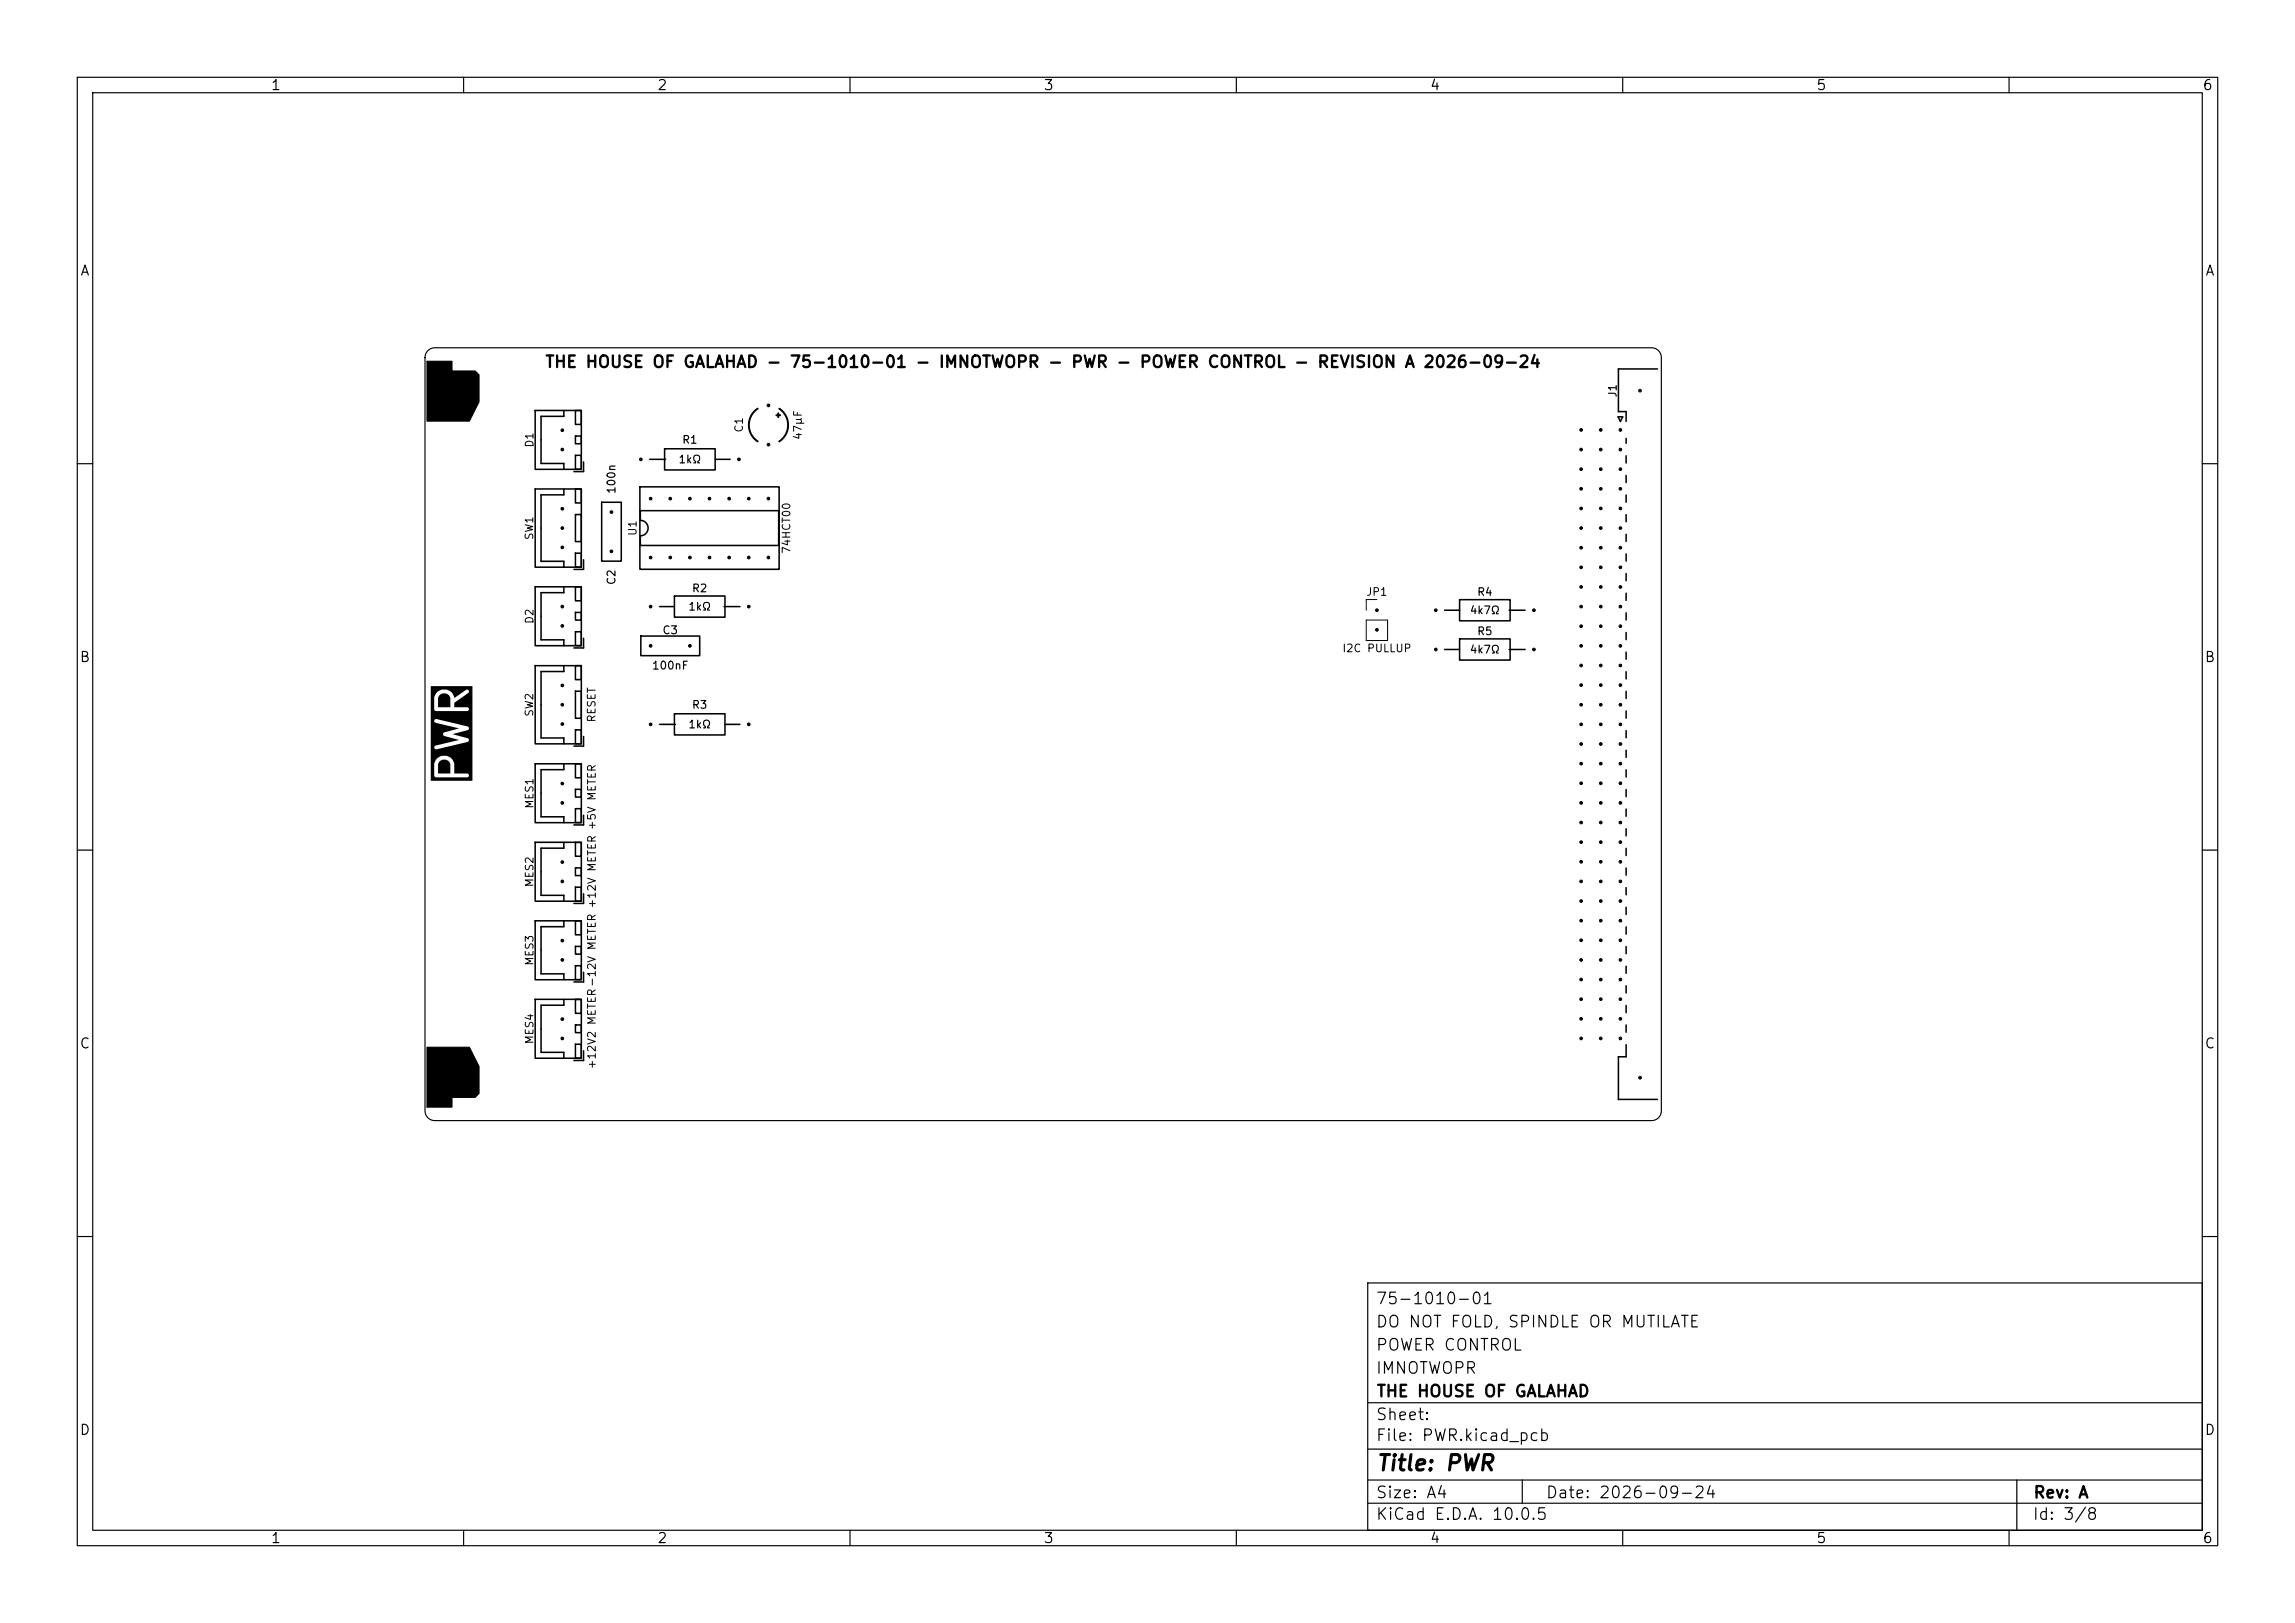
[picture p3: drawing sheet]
<svg xmlns="http://www.w3.org/2000/svg" width="297mm" height="210mm" viewBox="0 0 297 210" stroke-linecap="round" stroke-linejoin="round" font-family="sans-serif">
<defs><g id="words">
<text font-size="2" x="178" y="190.8">Title: PWR</text>
<g font-size="1.5">
<text x="70.4" y="47.9">THE HOUSE OF GALAHAD - 75-1010-01 - IMNOTWOPR - PWR - POWER CONTROL - REVISION A 2026-09-24</text>
<text x="178" y="172.1">DO NOT FOLD, SPINDLE OR MUTILATE</text>
<text x="178" y="169.1">75-1010-01</text>
<text x="178" y="178.1">IMNOTWOPR</text>
<text x="178" y="175.1">POWER CONTROL</text>
<text x="178" y="184.1">Sheet:</text>
<text x="178" y="181.1">THE HOUSE OF GALAHAD</text>
<text x="178" y="186.8">File: PWR.kicad_pcb</text>
<text x="178" y="197">KiCad E.D.A. 10.0.5</text>
<text x="178" y="194.2">Size: A4</text>
<text x="200" y="194.2">Date: 2026-09-24</text>
<text x="263" y="197">Id: 3/8</text>
<text x="263" y="194.2">Rev: A</text>
</g>
<g font-size="1.3">
<text x="35" y="12">1</text>
<text x="85" y="12">2</text>
<text x="135" y="12">3</text>
<text x="185" y="12">4</text>
<text x="235" y="12">5</text>
<text x="285" y="12">6</text>
<text x="10.3" y="36">A</text>
<text x="285.3" y="36">A</text>
<text x="10.2" y="86">B</text>
<text x="285.2" y="86">B</text>
<text x="10.2" y="136">C</text>
<text x="285.2" y="136">C</text>
<text x="10.2" y="186">D</text>
<text x="285.2" y="186">D</text>
<text x="35" y="200">1</text>
<text x="85" y="200">2</text>
<text x="135" y="200">3</text>
<text x="185" y="200">4</text>
<text x="235" y="200">5</text>
<text x="285" y="200">6</text>
</g>
<g font-size="1">
<text x="209.5" y="51.5" transform="rotate(-90 209.5 51.5)">J1</text>
<text x="69.3" y="58" transform="rotate(-90 69.3 58)">D1</text>
<text x="88.2" y="57.7">R1</text>
<text x="96.4" y="56.1" transform="rotate(-90 96.4 56.1)">C1</text>
<text x="104" y="57" transform="rotate(-90 104 57)">47µF</text>
<text x="79.9" y="64" transform="rotate(-90 79.9 64)">100n</text>
<text x="87.7" y="60.2">1kΩ</text>
<text x="69.3" y="70" transform="rotate(-90 69.3 70)">SW1</text>
<text x="82.6" y="69.4" transform="rotate(-90 82.6 69.4)">U1</text>
<text x="102.5" y="71.7" transform="rotate(-90 102.5 71.7)">74HCT00</text>
<text x="79.9" y="75.8" transform="rotate(-90 79.9 75.8)">C2</text>
<text x="89.5" y="76.9">R2</text>
<text x="176.7" y="77.3">JP1</text>
<text x="191.1" y="77.3">R4</text>
<text x="69.3" y="80.8" transform="rotate(-90 69.3 80.8)">D2</text>
<text x="85.6" y="82.3">C3</text>
<text x="89" y="79.2">1kΩ</text>
<text x="190.1" y="79.7">4k7Ω</text>
<text x="191.1" y="82.4">R5</text>
<text x="84.3" y="86.9">100nF</text>
<text x="173.6" y="84.6">I2C PULLUP</text>
<text x="190.1" y="84.8">4k7Ω</text>
<text x="69.3" y="92.8" transform="rotate(-90 69.3 92.8)">SW2</text>
<text x="77.3" y="93.6" transform="rotate(-90 77.3 93.6)">RESET</text>
<text x="89" y="94.5">1kΩ</text>
<text x="89.5" y="91.9">R3</text>
<text x="69.3" y="104.7" transform="rotate(-90 69.3 104.7)">MES1</text>
<text x="69.3" y="114.9" transform="rotate(-90 69.3 114.9)">MES2</text>
<text x="69.3" y="125" transform="rotate(-90 69.3 125)">MES3</text>
<text x="69.3" y="135.2" transform="rotate(-90 69.3 135.2)">MES4</text>
<text x="77.3" y="138.4" transform="rotate(-90 77.3 138.4)">+12V2 METER-12V METER +12V METER +5V METER</text>
</g>
</g></defs>
<g fill="none" stroke="#000" stroke-width=".15">
<path d="M10 10h277v190h-277zM12 12h273v186h-273zM60 10v2M110 10v2M160 10v2M210 10v2M260 10v2M55.4 45.4l.3-.3 .6-.1h157.4a1.27 1.27 0 0 1 1.3 1.3v97.4a1.27 1.27 0 0 1-1.3 1.3h-157.4a1.27 1.27 0 0 1-1.3-1.3v-97.4l.1-.6zM10 60h2M285 60h2M10 110h2M285 110h2"/>
<path d="M10 160h2M177 166h108v32h-108zM285 160h2M60 198v2M110 198v2M160 198v2M177 194.5h108M177 191.5h108M177 187.5h108M177 181.5h108M197 191.5v3M210 198v2"/>
<path d="M260 198v2M261 191.5v6.5"/>
</g>
<path d="M55.3 46.7h3.2v1.3h3l.5 .5v3.5l-1.3 2.5h-5.4zM56.8 98.6a.83 .83 0 0 1 1.5 .3v1.2h-1.6v-1.2zM57 89.9a.83 .83 0 0 1 1.3 .4v1.2h-1.6v-1.2zM55.7 88.8h5.4v12.2h-5.4v-2.2h.5v1.6l.2 .2h4a.25 .25 0 0 0 .3-.3 .25 .25 0 0 0-.3-.2h-1.6v-1.4l-.5-.6-.5-.3h-.7l-.6 .5-.3 .5h-.5v-5.5h.5l.2 .2 3 .8-1.9 .5-.2 .2 .2 .2 1.9 .5-3 .8a.25 .25 0 0 0-.2 .3 .25 .25 0 0 0 .3 .2l4.1-1.1 .1-.1-.1-.3-2-.5 1.9-.5 .2-.3-.2-.2-4-1-.2 .1-.1 .2h-.5v-3.1h.5v1.6l.2 .2h4a.25 .25 0 0 0 .3-.2 .25 .25 0 0 0-.3-.3h-1.6v-.6l1.8-1.2a.25 .25 0 0 0 0-.4 .25 .25 0 0 0-.3 0l-1.5 1-.3-.6-.2-.2-.5-.3-.7 .1-.6 .4-.3 .5h-.5zM55.3 135.5h5.4l1.3 2.5v3.5l-.5 .5h-3v1.3h-3.2z" fill="#000"/>
<g fill="none" stroke="#000" stroke-width=".2">
<path d="M69.3 53.1h5.9v7.6h-5.9zM73 53.1v.8h-3v6.1h3v.7M74.5 53.1h.7v1.8h-.7zM74.5 56.4h.7v1h-.7zM74.5 58.9h.7v1.8h-.7zM75.5 59.8v1.2h-1.2M84.1 59.4h2M86 58.1h6.5v2.7h-6.5zM92.5 59.4h2M209.4 53.9h.6l-.3 .6zM210.4 56.7v.7M210.4 59v.9"/>
<path d="M214.5 47.7h-5.1v5.6h1v1.2M69.3 75.9h5.9v7.7h-5.9zM69.3 63.3h5.9v10.1h-5.9zM73 63.3v.7h-3v8.6h3v.8M73 75.9v.8h-3v6.1h3v.7M74.5 75.9h.7v1.8h-.7zM74.5 79.2h.7v1h-.7zM74.5 63.3h.7v1.8h-.7zM74.5 66.6h.7v3.5h-.7zM74.5 71.6h.7v1.8h-.7zM75.5 72.4v1.3h-1.2M77.9 65h2.5v7.6h-2.5z"/>
<path d="M82.8 63h18v10.7h-18zM82.9 66.1h17.9v4.5h-17.9v-1.3a1 1 0 0 0 1-1 1 1 0 0 0-1-1zM85.3 78.5h2M87.3 77.1h6.5v2.8h-6.5zM93.7 78.5h2.1M187 79h1.9M188.9 77.6h6.5v2.7h-6.5zM195.3 79h2.1M210.4 61.5v.9M210.4 64.1v.9M210.4 66.6v.9M210.4 69.1v1"/>
<path d="M210.4 71.7v.9M210.4 74.2v.9M210.4 76.8v.9M210.4 79.3v.9M69.3 98.8h5.9v7.6h-5.9zM69.3 86.1h5.9v10.2h-5.9zM73 86.1v.8h-3v8.6h3v.7M73 98.8v.8h-3v6.1h3v.7M74.5 98.8h.7v1.8h-.7zM74.5 81.7h.7v1.8h-.7zM74.5 86.1h.7v1.8h-.7zM74.5 89.4h.7v3.5h-.7z"/>
<path d="M74.5 94.4h.7v1.8h-.7zM75.5 82.6v1.2h-1.2M75.5 95.3v1.2h-1.2M82.9 82.3h7.6v2.5h-7.6zM85.3 93.7h2.1M87.3 92.4h6.5v2.7h-6.5zM93.8 93.7h2M187 84h1.9M188.9 82.7h6.5v2.7h-6.5zM195.3 84h2.1M210.4 81.8v1M210.4 84.4v.9"/>
<path d="M210.4 86.9v.9M210.4 89.5v.9M210.4 92v.9M210.4 94.5v1M210.4 97.1v.9M210.4 99.6v.9M69.3 109h5.9v7.6h-5.9zM69.3 119.1h5.9v7.7h-5.9zM73 109v.8h-3v6.1h3v.7M73 119.2v.7h-3v6.1h3v.8M74.5 102.1h.7v1h-.7zM74.5 104.6h.7v1.8h-.7z"/>
<path d="M74.5 109h.7v1.8h-.7zM74.5 112.3h.7v1h-.7zM74.5 114.8h.7v1.8h-.7zM74.5 119.2h.7v1.8h-.7zM75.5 105.5v1.2h-1.2M75.5 115.7v1.2h-1.2M210.4 102.2v.9M210.4 104.7v.9M210.4 107.2v1M210.4 109.8v.9M210.4 112.3v.9M210.4 114.9v.9"/>
<path d="M210.4 117.4v.9M210.4 119.9v1M69.3 129.3h5.9v7.6h-5.9zM73 129.3v.8h-3v6.1h3v.7M74.5 129.3h.7v1.8h-.7zM74.5 132.6h.7v1h-.7zM74.5 135.1h.7v1.8h-.7zM74.5 122.5h.7v1h-.7zM74.5 125h.7v1.8h-.7zM75.5 125.8v1.3h-1.2M75.5 136v1.2h-1.2M210.4 135.2v1.5h-1v5.6h5.1"/>
<path d="M210.4 122.5v.9M210.4 125v.9M210.4 127.6v.9M210.4 130.1v.9M210.4 132.6v1"/>
</g>
<path d="M55.3 46.7h3.2v1.3h3l.5 .5v3.5l-1.3 2.5h-5.4zM178.2 77.6h-1.4v1.4M176.8 80.2h2.8v2.7h-2.8zM55.3 135.5h5.4l1.3 2.5v3.5l-.5 .5h-3v1.3h-3.2z" fill="none" stroke="#000" stroke-width=".13"/>
<path d="M98.1 52.9a2.54 2.54 0 0 0 0 4.2M100.5 53.7h.5M100.7 53.5v.5M100.8 52.9a2.54 2.54 0 0 1 0 4.2" fill="none" stroke="#000" stroke-width=".25"/>
<g fill="#000" stroke="#000" stroke-width=".13">
<circle cx="58.6" cy="50.6" r=".17"/>
<circle cx="72.8" cy="55.7" r=".17"/>
<circle cx="72.8" cy="58.2" r=".17"/>
<circle cx="82.9" cy="59.4" r=".17"/>
<circle cx="95.6" cy="59.4" r=".17"/>
<circle cx="99.4" cy="52.5" r=".18"/>
<circle cx="99.4" cy="57.5" r=".18"/>
<circle cx="204.6" cy="58.2" r=".17"/>
<circle cx="204.6" cy="55.6" r=".17"/>
<circle cx="207.2" cy="55.6" r=".17"/>
<circle cx="207.2" cy="58.2" r=".17"/>
<circle cx="209.7" cy="55.6" r=".17"/>
<circle cx="209.7" cy="58.2" r=".17"/>
<circle cx="212.2" cy="50.6" r=".17"/>
<circle cx="72.8" cy="65.8" r=".17"/>
<circle cx="72.8" cy="78.5" r=".17"/>
<circle cx="72.8" cy="70.8" r=".17"/>
<circle cx="72.8" cy="68.3" r=".17"/>
<circle cx="79.1" cy="71.3" r=".18"/>
<circle cx="79.1" cy="66.3" r=".18"/>
<circle cx="84.2" cy="72.1" r=".17"/>
<circle cx="84.2" cy="64.5" r=".17"/>
<circle cx="84.2" cy="78.5" r=".17"/>
<circle cx="86.7" cy="72.1" r=".17"/>
<circle cx="86.7" cy="64.5" r=".17"/>
<circle cx="89.3" cy="64.5" r=".17"/>
<circle cx="89.3" cy="72.1" r=".17"/>
<circle cx="91.8" cy="72.1" r=".17"/>
<circle cx="91.8" cy="64.5" r=".17"/>
<circle cx="94.4" cy="72.1" r=".17"/>
<circle cx="94.4" cy="64.5" r=".17"/>
<circle cx="96.9" cy="64.5" r=".17"/>
<circle cx="96.9" cy="78.5" r=".17"/>
<circle cx="96.9" cy="72.1" r=".17"/>
<circle cx="99.4" cy="72.1" r=".17"/>
<circle cx="99.4" cy="64.5" r=".17"/>
<circle cx="178.2" cy="79" r=".18"/>
<circle cx="185.8" cy="79" r=".18"/>
<circle cx="198.5" cy="79" r=".18"/>
<circle cx="204.6" cy="63.3" r=".17"/>
<circle cx="204.6" cy="78.5" r=".17"/>
<circle cx="204.6" cy="68.3" r=".17"/>
<circle cx="204.6" cy="60.7" r=".17"/>
<circle cx="204.6" cy="65.8" r=".17"/>
<circle cx="204.6" cy="73.4" r=".17"/>
<circle cx="204.6" cy="76" r=".17"/>
<circle cx="204.6" cy="70.9" r=".17"/>
<circle cx="207.2" cy="76" r=".17"/>
<circle cx="207.2" cy="63.3" r=".17"/>
<circle cx="207.2" cy="60.7" r=".17"/>
<circle cx="207.2" cy="65.8" r=".17"/>
<circle cx="207.2" cy="70.9" r=".17"/>
<circle cx="207.2" cy="78.5" r=".17"/>
<circle cx="207.2" cy="68.3" r=".17"/>
<circle cx="207.2" cy="73.4" r=".17"/>
<circle cx="209.7" cy="63.3" r=".17"/>
<circle cx="209.7" cy="78.5" r=".17"/>
<circle cx="209.7" cy="60.7" r=".17"/>
<circle cx="209.7" cy="76" r=".17"/>
<circle cx="209.7" cy="65.8" r=".17"/>
<circle cx="209.7" cy="73.4" r=".17"/>
<circle cx="209.7" cy="68.3" r=".17"/>
<circle cx="209.7" cy="70.9" r=".17"/>
<circle cx="72.8" cy="88.7" r=".17"/>
<circle cx="72.8" cy="93.7" r=".17"/>
<circle cx="72.8" cy="91.2" r=".17"/>
<circle cx="72.8" cy="81" r=".17"/>
<circle cx="84.2" cy="93.7" r=".17"/>
<circle cx="84.2" cy="83.6" r=".17"/>
<circle cx="89.3" cy="83.6" r=".17"/>
<circle cx="96.9" cy="93.7" r=".17"/>
<circle cx="178.2" cy="81.5" r=".18"/>
<circle cx="185.8" cy="84" r=".18"/>
<circle cx="198.5" cy="84" r=".18"/>
<circle cx="204.6" cy="81" r=".17"/>
<circle cx="204.6" cy="86.1" r=".17"/>
<circle cx="204.6" cy="88.7" r=".17"/>
<circle cx="204.6" cy="91.2" r=".17"/>
<circle cx="204.6" cy="93.7" r=".17"/>
<circle cx="204.6" cy="96.3" r=".17"/>
<circle cx="204.6" cy="98.8" r=".17"/>
<circle cx="204.6" cy="83.6" r=".17"/>
<circle cx="207.2" cy="81" r=".17"/>
<circle cx="207.2" cy="86.1" r=".17"/>
<circle cx="207.2" cy="88.7" r=".17"/>
<circle cx="207.2" cy="98.8" r=".17"/>
<circle cx="207.2" cy="83.6" r=".17"/>
<circle cx="207.2" cy="91.2" r=".17"/>
<circle cx="207.2" cy="93.7" r=".17"/>
<circle cx="207.2" cy="96.3" r=".17"/>
<circle cx="209.7" cy="81" r=".17"/>
<circle cx="209.7" cy="88.7" r=".17"/>
<circle cx="209.7" cy="98.8" r=".17"/>
<circle cx="209.7" cy="83.6" r=".17"/>
<circle cx="209.7" cy="86.1" r=".17"/>
<circle cx="209.7" cy="91.2" r=".17"/>
<circle cx="209.7" cy="93.7" r=".17"/>
<circle cx="209.7" cy="96.3" r=".17"/>
<circle cx="72.8" cy="101.4" r=".17"/>
<circle cx="72.8" cy="103.9" r=".17"/>
<circle cx="72.8" cy="114.1" r=".17"/>
<circle cx="72.8" cy="111.5" r=".17"/>
<circle cx="204.6" cy="106.4" r=".17"/>
<circle cx="204.6" cy="109" r=".17"/>
<circle cx="204.6" cy="101.4" r=".17"/>
<circle cx="204.6" cy="103.9" r=".17"/>
<circle cx="204.6" cy="111.5" r=".17"/>
<circle cx="204.6" cy="116.6" r=".17"/>
<circle cx="204.6" cy="114.1" r=".17"/>
<circle cx="204.6" cy="119.1" r=".17"/>
<circle cx="207.2" cy="109" r=".17"/>
<circle cx="207.2" cy="111.5" r=".17"/>
<circle cx="207.2" cy="119.1" r=".17"/>
<circle cx="207.2" cy="103.9" r=".17"/>
<circle cx="207.2" cy="114.1" r=".17"/>
<circle cx="207.2" cy="106.4" r=".17"/>
<circle cx="207.2" cy="116.6" r=".17"/>
<circle cx="207.2" cy="101.4" r=".17"/>
<circle cx="209.7" cy="109" r=".17"/>
<circle cx="209.7" cy="111.5" r=".17"/>
<circle cx="209.7" cy="116.6" r=".17"/>
<circle cx="209.7" cy="119.1" r=".17"/>
<circle cx="209.7" cy="101.4" r=".17"/>
<circle cx="209.7" cy="106.4" r=".17"/>
<circle cx="209.7" cy="114.1" r=".17"/>
<circle cx="209.7" cy="103.9" r=".17"/>
<circle cx="58.6" cy="139.5" r=".17"/>
<circle cx="72.8" cy="131.9" r=".17"/>
<circle cx="72.8" cy="134.4" r=".17"/>
<circle cx="72.8" cy="121.7" r=".17"/>
<circle cx="72.8" cy="124.2" r=".17"/>
<circle cx="204.6" cy="134.4" r=".17"/>
<circle cx="204.6" cy="131.8" r=".17"/>
<circle cx="204.6" cy="129.3" r=".17"/>
<circle cx="204.6" cy="126.8" r=".17"/>
<circle cx="204.6" cy="121.7" r=".17"/>
<circle cx="204.6" cy="124.2" r=".17"/>
<circle cx="207.2" cy="131.8" r=".17"/>
<circle cx="207.2" cy="134.4" r=".17"/>
<circle cx="207.2" cy="129.3" r=".17"/>
<circle cx="207.2" cy="126.8" r=".17"/>
<circle cx="207.2" cy="124.2" r=".17"/>
<circle cx="207.2" cy="121.7" r=".17"/>
<circle cx="209.7" cy="129.3" r=".17"/>
<circle cx="209.7" cy="131.8" r=".17"/>
<circle cx="209.7" cy="134.4" r=".17"/>
<circle cx="209.7" cy="126.8" r=".17"/>
<circle cx="209.7" cy="121.7" r=".17"/>
<circle cx="209.7" cy="124.2" r=".17"/>
<circle cx="212.2" cy="139.5" r=".17"/>
</g>
<use href="#words"/>
</svg>
